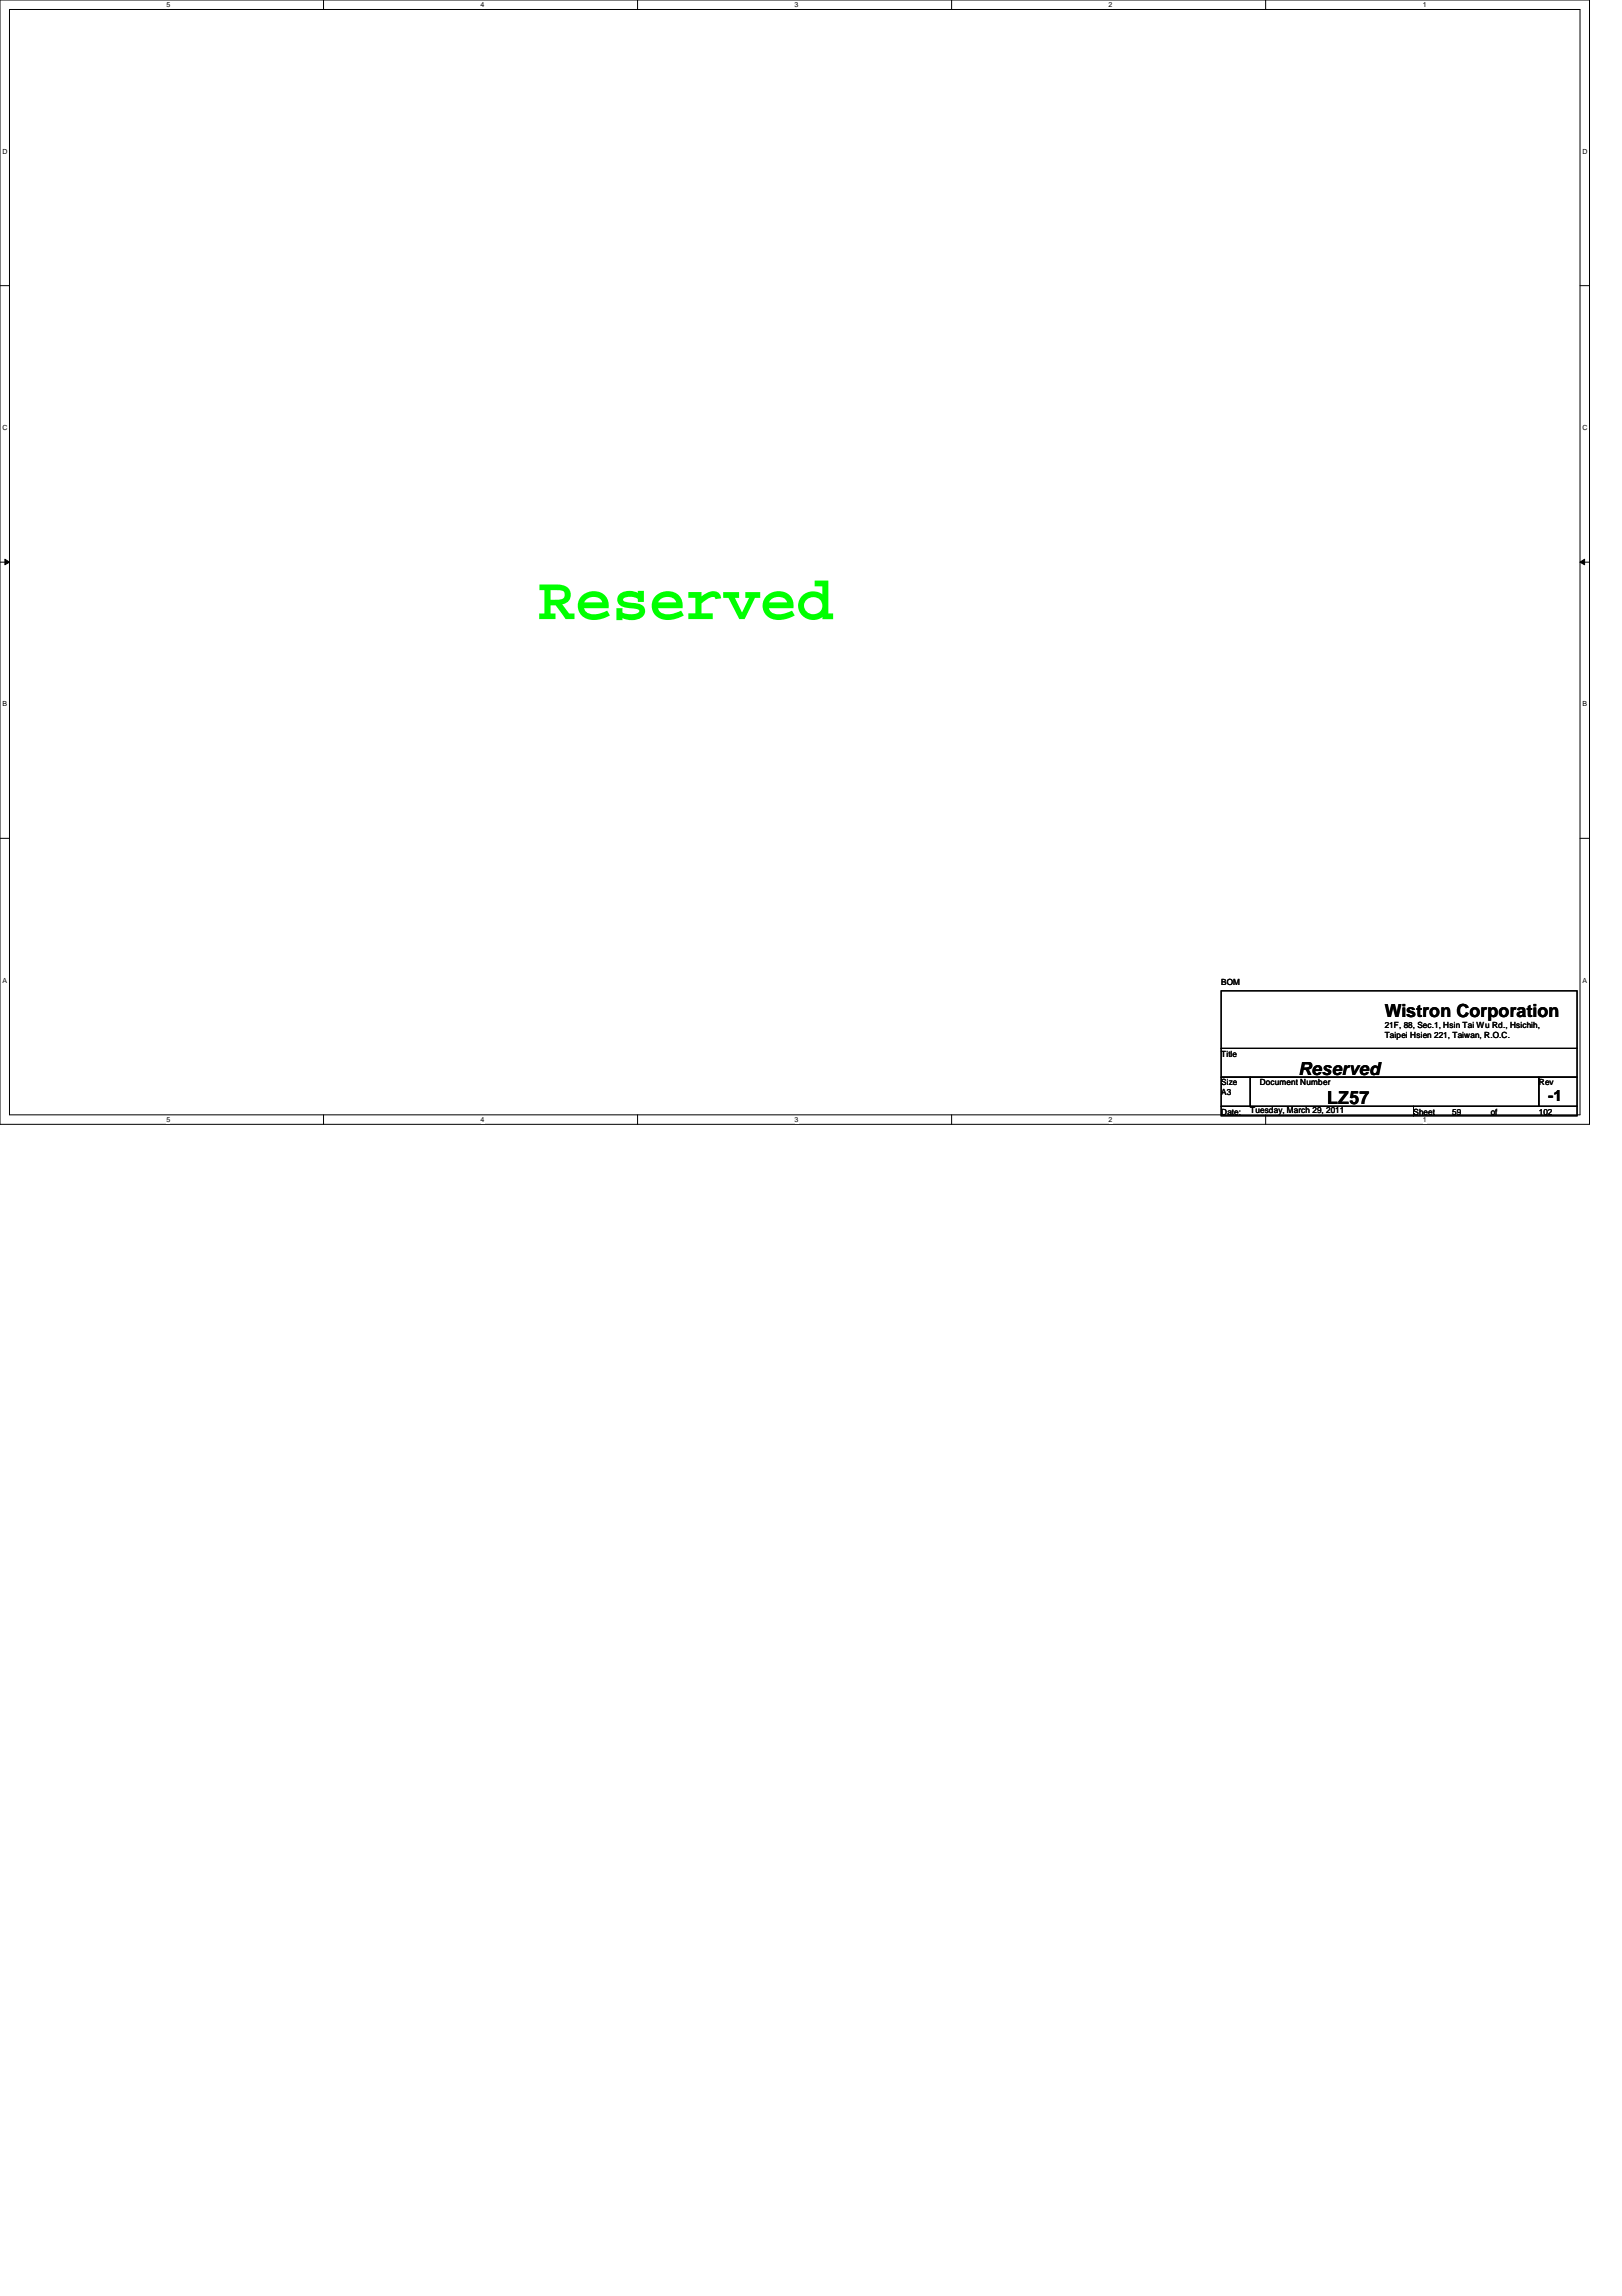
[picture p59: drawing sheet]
<svg xmlns="http://www.w3.org/2000/svg" width="210mm" height="297mm" viewBox="0 0 210 297" stroke-linecap="round" stroke-linejoin="round" font-family="sans-serif">
<defs><g id="words">
<text font-size="8" fill="#0f0" x="69.7" y="80.1">Reserved</text>
<g font-size="2.3">
<text x="179.2" y="131.6">Wistron Corporation</text>
<text x="168" y="139.1">Reserved</text>
<text x="171.7" y="142.8">LZ57</text>
</g>
<text font-size="2" x="200.4" y="142.5">-1</text>
<g font-size="1.1">
<text x="158" y="127.4">BOM</text>
<text x="158" y="136.7">Title</text>
<text x="179.2" y="133">21F, 88, Sec.1, Hsin Tai Wu Rd., Hsichih,</text>
<text x="179.2" y="134.3">Taipei Hsien 221, Taiwan, R.O.C.</text>
<text x="158" y="140.4">Size</text>
<text x="158" y="141.7">A3</text>
<text x="161.8" y="143.9">Tuesday, March 29, 2011</text>
<text x="163" y="140.4">Document Number</text>
<text x="199.1" y="140.4">Rev</text>
<text x="158" y="144.2">Date:</text>
<text x="182.9" y="144.2">Sheet</text>
<text x="187.9" y="144.2">59</text>
<text x="192.9" y="144.2">of</text>
<text x="199.1" y="144.2">102</text>
</g>
<g font-size=".9">
<text x="21.5" y=".9">5</text>
<text x="62.2" y=".9">4</text>
<text x="102.8" y=".9">3</text>
<text x="143.5" y=".9">2</text>
<text x="184.1" y=".9">1</text>
<text x=".3" y="19.9">D</text>
<text x="204.8" y="19.9">D</text>
<text x=".3" y="55.6">C</text>
<text x="204.8" y="55.6">C</text>
<text x=".3" y="91.4">B</text>
<text x="204.8" y="91.4">B</text>
<text x=".3" y="127.1">A</text>
<text x="204.8" y="127.1">A</text>
<text x="21.5" y="145.2">5</text>
<text x="62.2" y="145.2">4</text>
<text x="102.8" y="145.2">3</text>
<text x="143.5" y="145.2">2</text>
<text x="184.1" y="145.2">1</text>
</g>
</g></defs>
<path d="M0 0h205.7v145.5h-205.7zM1.2 1.2h203.3v143h-203.3z" fill="none" stroke="#000" stroke-width=".13"/>
<g fill="#fff">
<path d="M21.5 .1h.6v1h-.6z"/>
<path d="M21.5 144.4h.6v1h-.6z"/>
</g>
<path d="M41.9 0v1.2M41.9 144.2v1.3" fill="none" stroke="#000" stroke-width=".13"/>
<g fill="#fff">
<path d="M62.2 .1h.5v1h-.5z"/>
<path d="M62.2 144.4h.5v1h-.5z"/>
</g>
<path d="M82.5 0v1.2M82.5 144.2v1.3" fill="none" stroke="#000" stroke-width=".13"/>
<g fill="#fff">
<path d="M102.8 .1h.5v1h-.5z"/>
<path d="M102.8 144.4h.5v1h-.5z"/>
</g>
<path d="M123.1 0v1.2M123.1 144.2v1.3" fill="none" stroke="#000" stroke-width=".13"/>
<g fill="#fff">
<path d="M143.5 .1h.5v1h-.5z"/>
<path d="M143.5 144.4h.5v1h-.5z"/>
</g>
<path d="M163.8 0v1.2M163.8 144.2v1.3" fill="none" stroke="#000" stroke-width=".13"/>
<g fill="#fff">
<path d="M184.1 .1h.5v1h-.5z"/>
<path d="M184.1 144.4h.5v1h-.5z"/>
<path d="M.3 19.1h.7v1h-.7z"/>
<path d="M204.8 19.1h.6v1h-.6z"/>
<path d="M.3 54.8h.7v1h-.7z"/>
<path d="M204.8 54.8h.6v1h-.6z"/>
</g>
<path d="M0 37h1.2M204.5 37h1.2" fill="none" stroke="#000" stroke-width=".13"/>
<g fill="#fff">
<path d="M.3 90.6h.6v1h-.6z"/>
<path d="M204.8 90.6h.6v1h-.6z"/>
</g>
<path d="M0 72.7h1.2M.6 72.3l.6 .4-.6 .4zM204.5 72.7l.6-.4v.8zM204.5 72.7h1.2" fill="none" stroke="#000" stroke-width=".13"/>
<path d="M.6 72.3l.6 .4-.6 .4zM204.5 72.7l.6-.4v.8z" fill="#000"/>
<g fill="#fff">
<path d="M.3 126.3h.6v1h-.6z"/>
<path d="M204.8 126.3h.6v1h-.6z"/>
</g>
<path d="M0 108.5h1.2M204.5 108.5h1.2M158 128.2h46.1v7.4h-46.1zM158 135.6h46.1v3.8h-46.1zM158 139.4h3.8v3.7h-3.8zM161.8 139.4h37.3v3.7h-37.3zM199.1 139.4h5v3.7h-5zM158 143.1h24.9v1.3h-24.9zM182.9 143.1h21.2v1.3h-21.2z" fill="none" stroke="#000" stroke-width=".13"/>
<use href="#words"/>
</svg>
